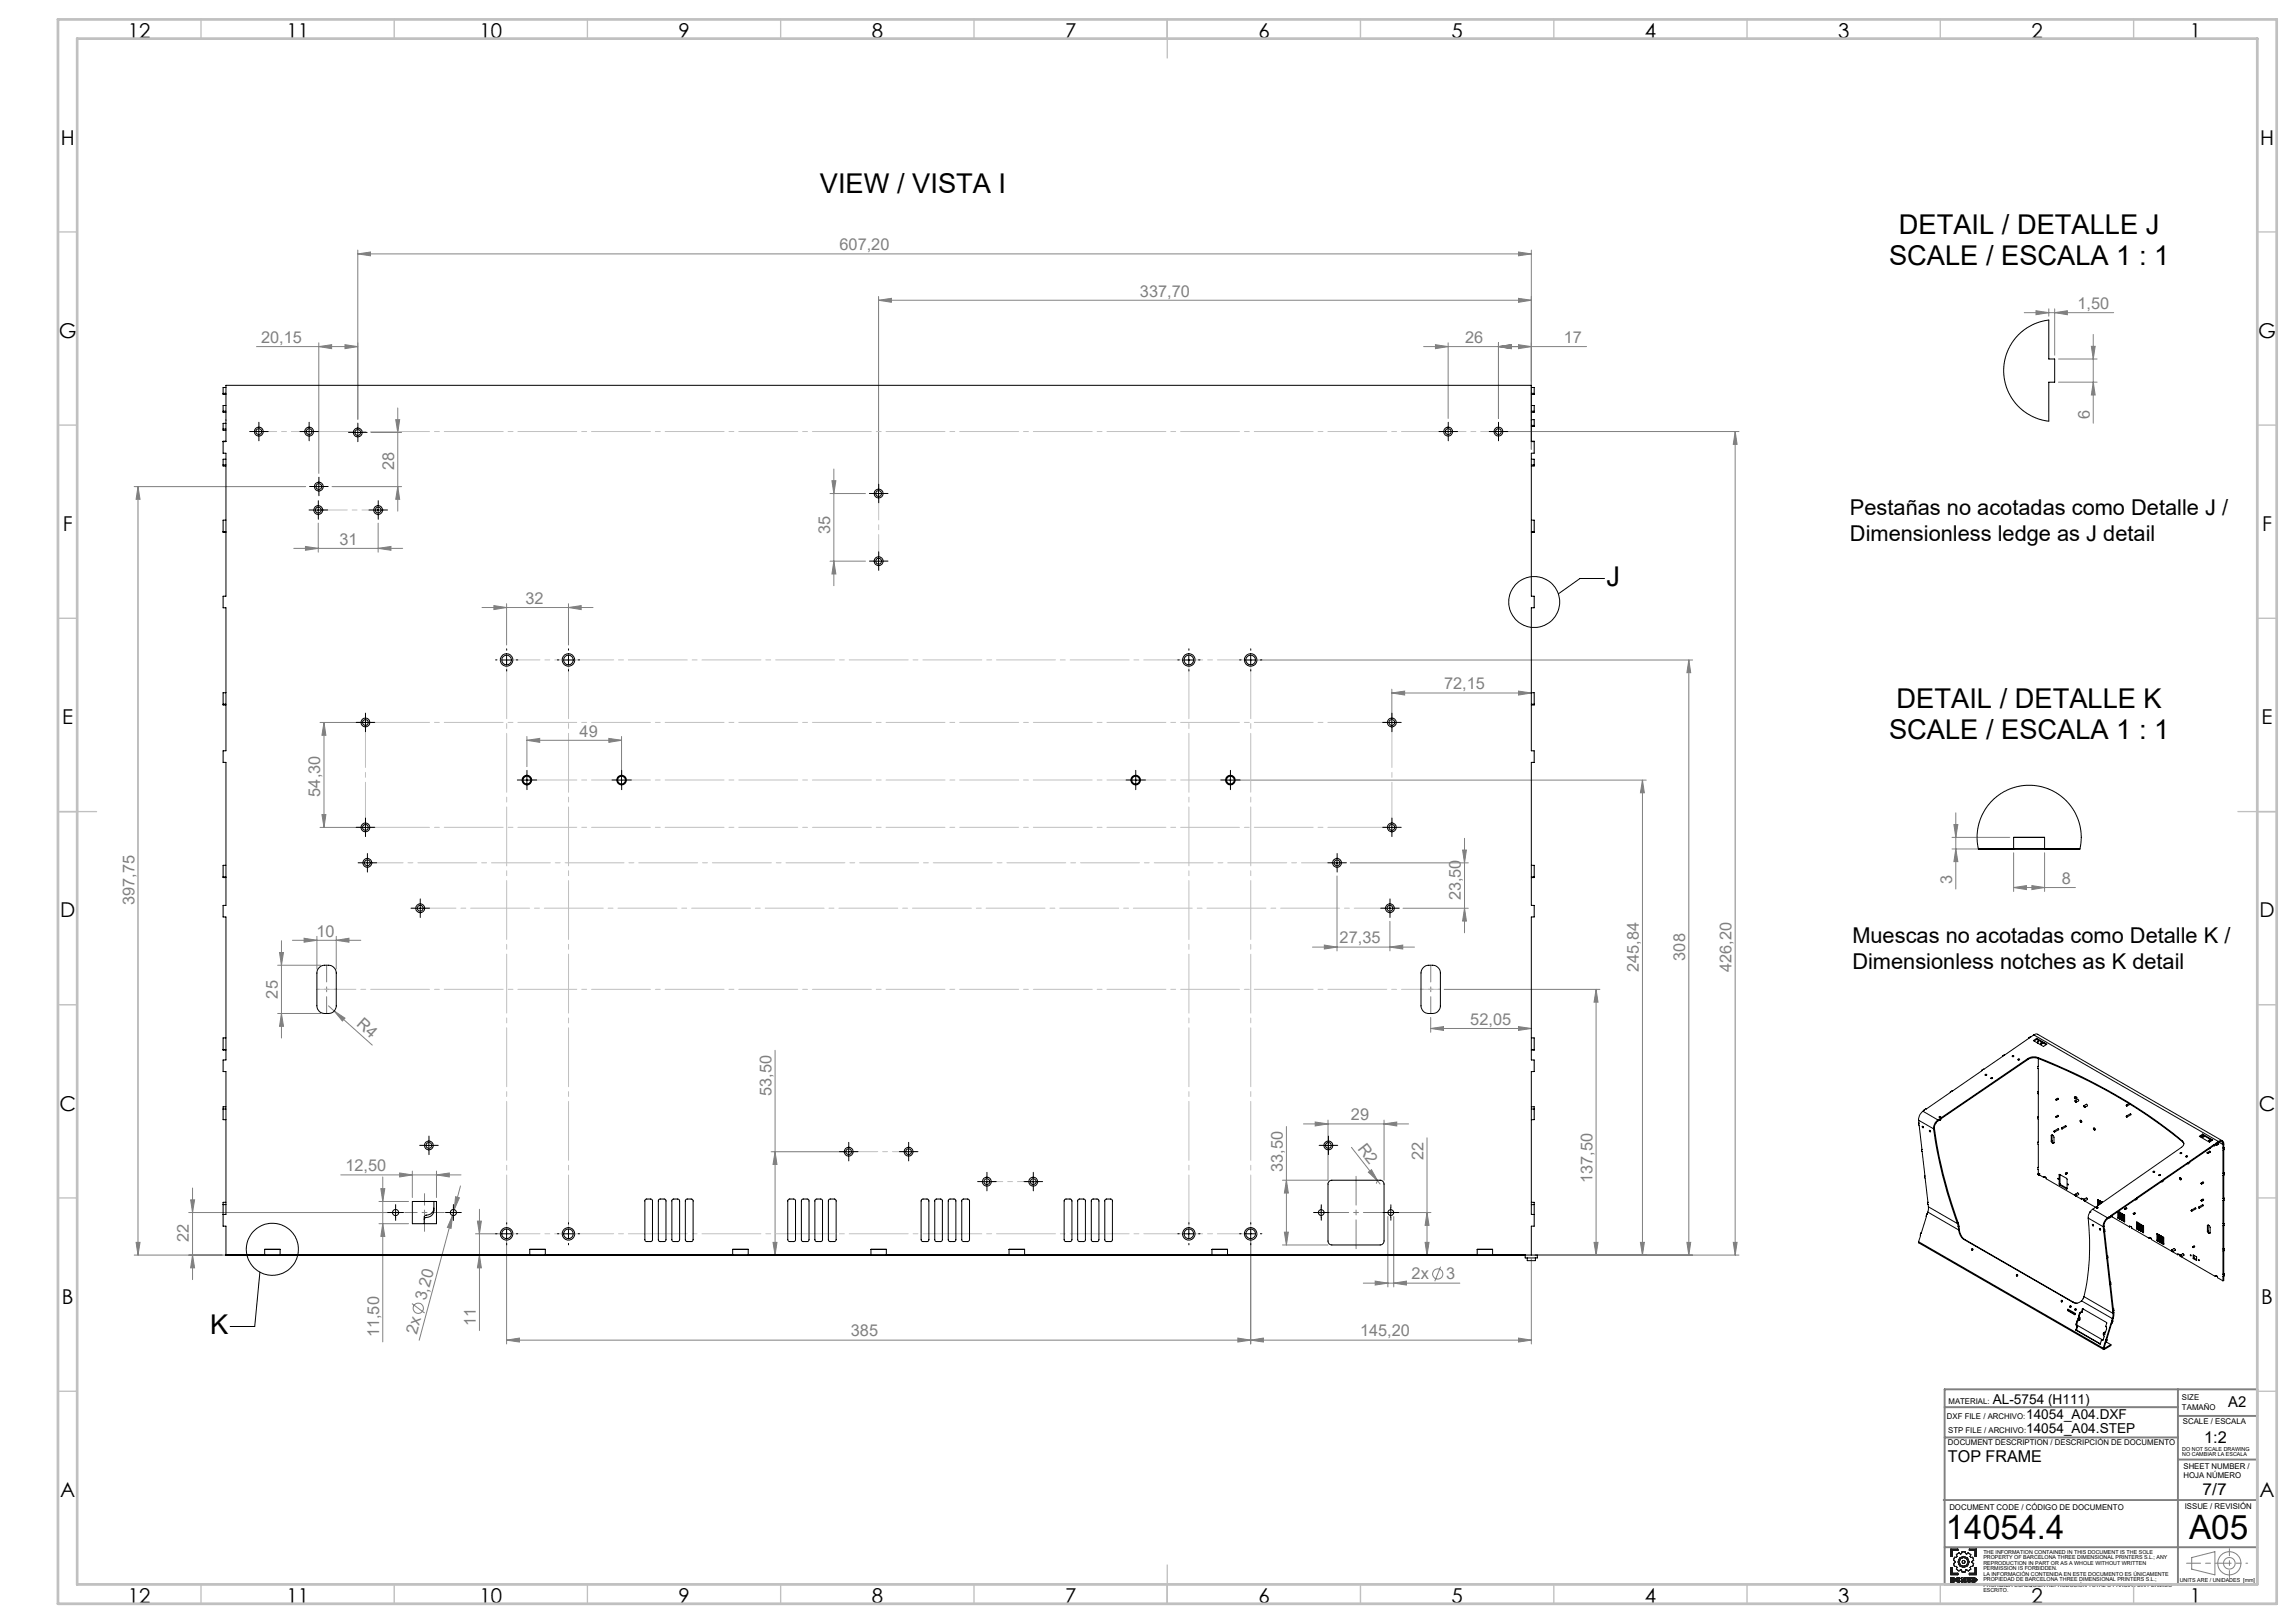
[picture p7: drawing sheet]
<svg xmlns="http://www.w3.org/2000/svg" width="594mm" height="420mm" viewBox="0 0 594 420" stroke-linecap="round" stroke-linejoin="round" font-family="sans-serif">
<defs><g id="words">
<g font-size="8.7">
<text x="503.4" y="398.4">14054.4</text>
<text x="566.3" y="398.4">A05</text>
</g>
<g font-size="7.1">
<text x="212.1" y="49.9">VIEW / VISTA I</text>
<text x="491.3" y="60.6">DETAIL / DETALLE J</text>
<text x="488.7" y="68.6">SCALE / ESCALA 1 : 1</text>
<text x="415.6" y="151.7">J</text>
<text x="490.7" y="183.1">DETAIL / DETALLE K</text>
<text x="488.7" y="191.2">SCALE / ESCALA 1 : 1</text>
<text x="54.4" y="345.2">K</text>
</g>
<g font-size="5.6">
<text x="478.6" y="133.3">Pestañas no acotadas como Detalle J /</text>
<text x="478.6" y="139.9">Dimensionless ledge as J detail</text>
<text x="479.2" y="244.1">Muescas no acotadas como Detalle K /</text>
<text x="479.2" y="250.7">Dimensionless notches as K detail</text>
</g>
<g font-size="5.3">
<text x="33.1" y="9.9">12</text>
<text x="74.1" y="9.9">11</text>
<text x="124.1" y="9.9">10</text>
<text x="175.6" y="9.9">9</text>
<text x="225.6" y="9.9">8</text>
<text x="275.6" y="9.9">7</text>
<text x="325.6" y="9.9">6</text>
<text x="375.6" y="9.9">5</text>
<text x="425.6" y="9.9">4</text>
<text x="475.6" y="9.9">3</text>
<text x="525.6" y="9.9">2</text>
<text x="566.6" y="9.9">1</text>
<text x="15.7" y="37.4">H</text>
<text x="584.7" y="37.4">H</text>
<text x="15.2" y="87.4">G</text>
<text x="584.2" y="87.4">G</text>
<text x="16.2" y="137.4">F</text>
<text x="585.2" y="137.4">F</text>
<text x="16.1" y="187.4">E</text>
<text x="585.1" y="187.4">E</text>
<text x="15.5" y="237.4">D</text>
<text x="584.5" y="237.4">D</text>
<text x="15.4" y="287.4">C</text>
<text x="584.4" y="287.4">C</text>
<text x="16" y="337.4">B</text>
<text x="585" y="337.4">B</text>
<text x="15.5" y="387.4">A</text>
<text x="584.5" y="387.4">A</text>
<text x="33.1" y="414.9">12</text>
<text x="74.1" y="414.9">11</text>
<text x="124.1" y="414.9">10</text>
<text x="175.6" y="414.9">9</text>
<text x="225.6" y="414.9">8</text>
<text x="275.6" y="414.9">7</text>
<text x="325.6" y="414.9">6</text>
<text x="375.6" y="414.9">5</text>
<text x="425.6" y="414.9">4</text>
<text x="475.6" y="414.9">3</text>
<text x="525.6" y="414.9">2</text>
<text x="566.6" y="414.9">1</text>
</g>
<g font-size="4.2" fill="#808080">
<text x="217.2" y="64.7">607,20</text>
<text x="294.9" y="76.7">337,70</text>
<text x="537.5" y="80">1,50</text>
<text x="67.6" y="88.7">20,15</text>
<text x="379" y="88.7">26</text>
<text x="404.6" y="88.7">17</text>
<text x="540.6" y="108.3" transform="rotate(-90 540.6 108.3)">6</text>
<text x="102" y="121.5" transform="rotate(-90 102 121.5)">28</text>
<text x="87.8" y="140.9">31</text>
<text x="214.8" y="138.2" transform="rotate(-90 214.8 138.2)">35</text>
<text x="135.9" y="156.3">32</text>
<text x="373.6" y="178.4">72,15</text>
<text x="150" y="190.6">49</text>
<text x="82.9" y="206.1" transform="rotate(-90 82.9 206.1)">54,30</text>
<text x="378" y="233" transform="rotate(-90 378 233)">23,50</text>
<text x="505.1" y="228.9" transform="rotate(-90 505.1 228.9)">3</text>
<text x="533.4" y="228.7">8</text>
<text x="34.8" y="234.2" transform="rotate(-90 34.8 234.2)">397,75</text>
<text x="81.9" y="242.3">10</text>
<text x="346.6" y="244.1">27,35</text>
<text x="424" y="251.5" transform="rotate(-90 424 251.5)">245,84</text>
<text x="436" y="248.6" transform="rotate(-90 436 248.6)">308</text>
<text x="448" y="251.5" transform="rotate(-90 448 251.5)">426,20</text>
<text x="71.9" y="258.4" transform="rotate(-90 71.9 258.4)">25</text>
<text x="92" y="265.4" transform="rotate(42 92 265.4)">R4</text>
<text x="380.4" y="265.2">52,05</text>
<text x="199.6" y="283.5" transform="rotate(-90 199.6 283.5)">53,50</text>
<text x="349.5" y="289.9">29</text>
<text x="351.1" y="297.3" transform="rotate(52 351.1 297.3)">R2</text>
<text x="89.4" y="303.1">12,50</text>
<text x="331.9" y="303.2" transform="rotate(-90 331.9 303.2)">33,50</text>
<text x="368.3" y="300.3" transform="rotate(-90 368.3 300.3)">22</text>
<text x="412" y="306.2" transform="rotate(-90 412 306.2)">137,50</text>
<text x="48.9" y="321.4" transform="rotate(-90 48.9 321.4)">22</text>
<text x="365.2" y="331.1">2x</text>
<text x="374.2" y="331.1">3</text>
<text x="110.2" y="336.8" transform="rotate(-75 110.2 336.8)">3,20</text>
<text x="98.1" y="346.1" transform="rotate(-90 98.1 346.1)">11,50</text>
<text x="107.8" y="345.4" transform="rotate(-75 107.8 345.4)">2x</text>
<text x="123.1" y="343.1" transform="rotate(-90 123.1 343.1)">11</text>
<text x="220.1" y="345.8">385</text>
<text x="351.9" y="345.8">145,20</text>
</g>
<g font-size="4.2">
<text x="570.2" y="373.3">1:2</text>
<text x="504" y="378.2">TOP FRAME</text>
<text x="569.8" y="387">7/7</text>
</g>
<text font-size="3.9" x="576.5" y="364.1">A2</text>
<g font-size="3.5">
<text x="515.6" y="363.4">AL-5754 (H111)</text>
<text x="524.2" y="370.9">14054_A04.STEP</text>
<text x="524.2" y="367.3">14054_A04.DXF</text>
</g>
<g font-size="2.1">
<text x="504.1" y="363.4">MATERIAL:</text>
<text x="564.5" y="362.4">SIZE</text>
<text x="564.5" y="364.9">TAMAÑO</text>
<text x="503.7" y="367.3">DXF FILE / ARCHIVO:</text>
<text x="504" y="370.9">STP FILE / ARCHIVO:</text>
<text x="564.7" y="368.6">SCALE / ESCALA</text>
<text x="504" y="374">DOCUMENT DESCRIPTION / DESCRIPCIÓN DE DOCUMENTO</text>
<text x="564.9" y="380.1">SHEET NUMBER /</text>
<text x="564.9" y="382.6">HOJA NÚMERO</text>
<text x="504.3" y="390.7">DOCUMENT CODE / CÓDIGO DE DOCUMENTO</text>
<text x="565.2" y="390.5">ISSUE / REVISIÓN</text>
</g>
<g font-size="1.4">
<text x="564.6" y="375.5">DO NOT SCALE DRAWING</text>
<text x="564.6" y="376.9">NO CAMBIAR LA ESCALA</text>
<text x="513.1" y="402.1">THE INFORMATION CONTAINED IN THIS DOCUMENT IS THE SOLE</text>
<text x="513.1" y="403.5">PROPERTY OF BARCELONA THREE DIMENSIONAL PRINTERS S.L.; ANY</text>
<text x="513.1" y="404.9">REPRODUCTION IN PART OR AS A WHOLE WITHOUT WRITTEN</text>
<text x="513.1" y="406.3">PERMISSION IS FORBIDDEN.</text>
<text x="513.1" y="407.7">LA INFORMACIÓN CONTENIDA EN ESTE DOCUMENTO ES ÚNICAMENTE</text>
<text x="513.1" y="409.1">PROPIEDAD DE BARCELONA THREE DIMENSIONAL PRINTERS S.L.;</text>
<text x="513.1" y="410.6">PROHIBIDA CUALQUIER REPRODUCIÓN TOTAL O PARCIAL SIN PERMISO</text>
<text x="513.1" y="412">ESCRITO.</text>
<text x="563.9" y="409.3">UNITS ARE / UNIDADES [mm]</text>
</g>
</g></defs>
<g fill="none" stroke="#808080" stroke-width=".26">
<path d="M92.6 65.7l3.2-.5v1zM92.6 64.7v43.8M92.6 65.7h303.6M227.3 77.7l3.3-.5v1zM227.3 76.7v50M227.3 77.7h168.9M392.9 65.2l3.3 .5-3.3 .5zM392.9 77.2l3.3 .5-3.3 .5zM396.2 64.7v51.6M530 79.9v1.9M531.6 79.9v12M66.4 89.7h26.2"/>
<path d="M82.5 89.7l3.3-.5v1zM82.5 88.7v33.8M89.3 89.2l3.3 .5-3.3 .5zM368.3 89.7h42.2M371.4 89.2l3.2 .5-3.2 .5zM374.6 88.7v19.6M387.7 89.7l3.2-.5v1zM387.7 88.7v19.6M392.9 89.2l3.3 .5-3.3 .5zM523.7 80.9h23.1M526.7 80.4l3.3 .5-3.3 .5zM531.6 80.9l3.2-.5v1z"/>
<path d="M532.6 98.9h9.9M532.6 92.9h9.9M541.1 89.6h.9l-.5 3.3zM541.5 98.9l.5 3.3h-.9zM541.5 86.6v22.9M96 111.9h7.9M102.4 108.6h1l-.5 3.3zM102.9 105.6v26.7M388.7 111.7h61.2M448.9 111.7v213.1M448.9 111.7l.5 3.3h-1zM34.7 125.9h44.4"/>
<path d="M35.7 125.9l.5 3.3h-1zM35.7 125.9v198.9M82.3 135.4v7.5M85.9 125.9h18M97.8 135.4v7.5M102.9 125.9l.5 3.3h-1zM214.7 127.7h9.2M215.2 124.4h1.1l-.6 3.3zM215.7 121.4v30.2M76 141.9h28.2M79 141.4l3.3 .5-3.3 .5zM97.8 141.9l3.3-.5v1z"/>
<path d="M124.7 157.2h28.7M127.8 156.7l3.3 .5-3.3 .5zM131.1 156.2v10.7M147.1 157.2l3.3-.5v1zM147.1 156.2v10.7M214.7 145.2h9.2M215.7 145.2l.6 3.3h-1.1zM324.6 170.8h113.3M360.1 179.3l3.3-.5v1.1zM360.1 178.3v7.7M360.1 179.3h36.1M392.9 178.8l3.3 .5-3.3 .6z"/>
<path d="M436.9 170.8v154M436.9 170.8l.5 3.3h-1zM82.8 187h10.7M83.8 187l.5 3.3h-1zM83.8 187v27.1M136.3 191.6l3.3-.5v1zM136.3 190.6v7.8M136.3 191.6h24.5M157.5 191.1l3.3 .5-3.3 .5zM160.8 190.6v10.3M82.8 214.1h10.7M83.3 210.8h1l-.5 3.3z"/>
<path d="M319.3 201.9h106.6M378.4 220h1l-.5 3.3zM378.9 216.9v24.5M424.9 201.9v122.9M424.9 201.9l.5 3.3h-1zM505 216.7h15M505 219.7h23M505.5 213.4h1l-.5 3.3zM506 219.7l.5 3.3h-1zM506 210.3v19.8M345.9 226.7v19.4M349.3 223.3h30.6"/>
<path d="M359.6 238.4v7.7M363 235h16.9M378.9 235l.5 3.4h-1zM520.9 229.7l3.4-.5v1zM520.9 220.7v10M520.9 229.7h16M525.7 229.2l3.3 .5-3.3 .5zM529 220.7v10M71.8 249.8h11.2M72.3 246.5h1l-.5 3.3zM72.8 243.4v25.2M75.6 243.3h17.7"/>
<path d="M78.7 242.8l3.3 .5-3.3 .5zM82 242.3v8.5M87 243.3l3.3-.5v1zM87 242.3v8.5M339.5 245.1h26.4M342.6 244.6l3.3 .5-3.3 .5zM359.6 245.1l3.3-.5v1zM373.6 256h40.3M412.9 256l.5 3.3h-1zM412.9 256v68.8M71.8 262.3h11.2M72.8 262.3l.5 3.3h-1z"/>
<path d="M85 260.3l1.5 1.3M86.5 261.6l2.8 1.9-.7 .7zM86.5 261.6l9.8 8.9M200.5 271.8v53M370.1 266.2l3.4-.5v.9zM370.1 263.3v3.8M370.1 266.2h26.1M392.9 265.7l3.3 .5-3.3 .4zM199.5 298h19M200.5 298l.5 3.3h-1zM332.8 291.5v30.7M337.2 290.8h27.2"/>
<path d="M340.3 290.4l3.3 .4-3.3 .6zM343.6 289.9v15.5h-11.8M349.6 296.9l6.8 8.7M358.1 290.8l3.3-.4v1zM358.1 289.9v15.5M369.2 294.4v30.4M48.8 313.8h54.9M49.3 310.5h1l-.5 3.3zM49.8 307.4v23.7M88.2 304h31.1M98 310.9h7.7M98 316.7h7.7"/>
<path d="M98.5 307.6h1.1l-.6 3.3zM99 316.7l.6 3.3h-1.1zM99 304.6v42.7M103.4 303.5l3.3 .5-3.3 .6zM106.7 303.1v6.8M112.9 304l3.3-.5v1.1zM112.9 303.1v6.8M117.1 314.6l-8.7 32.2M117.1 314.6l-.4 3.3-1-.3zM117.5 313l-.4 1.6M117.9 309.7l1 .3-1.4 3zM119.1 306.9l-1.6 6.1"/>
<path d="M123 319.3h7.1M123.5 316h1l-.5 3.3zM124 312.9v31.4M332.3 318.9h1l-.5 3.3zM332.8 305.4l.5 3.3h-1zM354 303.3l.8-.6 1.6 2.9zM356.3 305.7l-.2 .6M356.4 305.6l.6 .8M359.1 314.8v18.2M360 313.8h10.2M360.6 314.8v18.2M369.2 313.8l.5 3.3h-1z"/>
<path d="M34.7 324.8h36.8M35.2 321.5h1l-.5 3.3zM49.8 324.8l.5 3.3h-1zM106.6 337.3l3.3 2.5M123 324.8h17.1M124 324.8l.5 3.3h-1zM131.1 320.3v27.5M200 321.5h1l-.5 3.3zM323.6 320.3v27.5M331.8 322.2h11.8M352.7 332.1h25M355.8 331.5l3.3 .6-3.3 .4z"/>
<path d="M360.6 332.1l3.3-.6v1zM368.7 321.5h1l-.5 3.3zM372.7 327.8l-1.5 3.8M396.2 325.8v22M397.2 324.8h52.7M412.4 321.5h1l-.5 3.3zM424.4 321.5h1l-.5 3.3zM436.4 321.5h1l-.5 3.3zM448.4 321.5h1l-.5 3.3zM131.1 346.8l3.3-.5v1zM131.1 346.8h265.1M320.3 346.3l3.3 .5-3.3 .5z"/>
<path d="M323.6 346.8l3.2-.5v1zM392.9 346.3l3.3 .5-3.3 .5zM567 403.1l6-1.6v6l-6-1.4z"/>
<circle cx="108.2" cy="338.6" r="1.33"/>
<circle cx="372" cy="329.7" r="1.32"/>
<circle cx="576.7" cy="404.5" r="3"/>
<circle cx="576.8" cy="404.5" r="1.5"/>
</g>
<g fill="none" stroke="#000" stroke-width=".26">
<path d="M65.7 111.7h2.5M67 110.4v2.5M78.7 111.7h2.5M80 110.4v2.5M91.3 111.9h2.5M92.6 110.6v2.6M373.4 111.7h2.5M374.6 110.4v2.5M386.4 111.7h2.5M387.7 110.4v2.5M81.1 132h2.5M81.2 125.9h2.5"/>
<path d="M82.3 130.8v2.5M82.5 124.7v2.5M96.6 132h2.5M97.8 130.8v2.5M226.1 127.7h2.5M227.3 126.5v2.5M226.1 145.2h2.5M227.3 144v2.5M415.1 149.7h-6.3l-5.6 4M129.8 170.8h2.5M131.1 169.5v2.5M145.8 170.8h2.5"/>
<path d="M147.1 169.5v2.5M306.3 170.8h2.5M307.6 169.5v2.5M322.3 170.8h2.5M323.6 169.5v2.5M93.3 187h2.5M94.5 185.7v2.5M358.8 187h2.6M360.1 185.7v2.5M93.3 214.1h2.5M94.5 212.8v2.6M135.1 201.9h2.4"/>
<path d="M136.3 200.6v2.5M159.6 201.9h2.5M160.8 200.6v2.5M292.6 201.9h2.5M293.8 200.6v2.5M317.1 201.9h2.4M318.3 200.6v2.5M358.8 214.1h2.6M360.1 212.8v2.6M93.8 223.3h2.5M95 222.1v2.4M107.5 235h2.5"/>
<path d="M108.7 233.8v2.5M344.7 223.3h2.5M345.9 222.1v2.4M358.4 235h2.4M359.6 233.8v2.5M109.7 296.4h2.5M110.9 295.2v2.5M218.3 298h2.5M219.6 296.8v2.5M233.8 298h2.5M235.1 296.8v2.5M342.4 296.4h2.5"/>
<path d="M343.7 295.2v2.5M101.1 313.8h2.5M102.3 312.5v2.5M116 313.8h2.5M117.3 312.5v2.5M129.8 319.3h2.5M131.1 318v2.6M145.8 319.3h2.5M147.1 318v2.6M254.1 305.8h2.5M255.3 304.5v2.5M266.1 305.8h2.5"/>
<path d="M267.3 304.5v2.5M306.3 319.3h2.5M307.6 318v2.6M322.3 319.3h2.5M323.6 318v2.6M340.6 313.8h2.5M341.8 312.5v2.5M358.6 313.8h2.5M359.8 312.5v2.5M527.5 303.7l.2 .1-.2 .1zM67.2 329.2l-1.3 14.1h-6.4"/>
<circle cx="396.9" cy="155.8" r="6.6"/>
<circle cx="537" cy="284" r=".12"/>
<circle cx="70.5" cy="323.3" r="6.7"/>
<circle cx="537.7" cy="341.3" r=".17"/>
<circle cx="544.4" cy="345.2" r=".17"/>
</g>
<g fill="none" stroke="#191924" stroke-width=".26">
<path d="M504.7 400.9h1.8v.3h-1.5v1.5h-.3zM504.7 405.7h.3v1.4h1.5v.4h-1.8zM505 408.5l.4 .2h-.4zM505 409l.4 .1-.4 .1zM505.3 408.3h-.6v1.2l.9-.1 .1-.3M505.3 408.3l.4 .2M505.4 408.6h.1M505.4 409.1h.1M505.7 408.5h.1M505.7 408.5l-.2 .3 .2 .3M505.7 408.5l-.1 .3 .1 .3M505.7 409.1h.1"/>
<path d="M506 408.9h.1M506 408.9l.2 .3 .5 .3 .5-.3M506 408.9l.3 .5 .5 .1 .4-.3M506.1 402.3l.7-.5 .4 .3 .3-.1 .1-.4h.8l.1 .4 .3 .1 .4-.3 .7 .5-.2 .5 .2 .2h.5l.2 .8-.4 .3v.2l.4 .3-.2 .8h-.5l-.2 .2 .2 .5-.7 .4-.4-.3-.3 .1-.1 .5h-.8l-.1-.5-.3-.1-.4 .3-.7-.4 .2-.5-.2-.2h-.5l-.2-.8 .4-.3v-.2l-.4-.3 .2-.8h.5l.2-.2zM506.4 408.9h.1M506.4 408.9l.3 .3 .2-.2M506.4 408.9l.1 .2 .4-.1M506.9 409l.3 .2M506.9 408.7l-.2-.2-.3 .4M506.9 408.7l-.4-.1-.1 .3M507.2 408.5l-.3 .2M507.2 408.5l-.5-.3-.5 .2-.2 .5"/>
<path d="M507.2 408.5l-.4-.3-.5 .1-.3 .6M507.5 408.3h.3l.5 .6v-.6h.3v1.2h-.3l-.5-.7v.7h-.3zM509.1 409l-.2 .2M509.1 409l.5 .1M509.5 400.9h1.8v1.8h-.3v-1.5h-1.5zM509.5 407.1h1.5v-1.4h.3v1.8h-1.8zM509.6 409.1h.1M509.6 409.1l-.4-.4 .2-.2h-.4v-.2h.9v.2l-.3 .2 .3 .4M509.9 409.1h.1M509.9 409.1l-.2 .3-.3 .1-.5-.3M509.9 409.1l-.2 .3-.8-.2M510.2 408.3l1 .2 .2 .4-.3 .4-.9 .2z"/>
<path d="M510.5 408.5l.4 .1v.5h-.4zM511 408.9h.1M511.4 408.9h.1"/>
<circle cx="508" cy="404.2" r=".39"/>
<circle cx="508" cy="404.2" r="1.45"/>
<circle cx="508" cy="404.2" r="1.15"/>
</g>
<path d="M350.8 323.1v-18.7" fill="none" stroke="#808080" stroke-width=".26" stroke-dasharray="15.2 1.3 1.3 1.3" stroke-dashoffset="7.8"/>
<path d="M342.6 313.8h16.5" fill="none" stroke="#808080" stroke-width=".26" stroke-dasharray="15.2 1.3 1.3 1.3" stroke-dashoffset="8.9"/>
<path d="M104.7 313.8h10.3" fill="none" stroke="#808080" stroke-width=".26" stroke-dasharray="15.2 1.3 1.3 1.3" stroke-dashoffset="12"/>
<path d="M109.8 318.6v-9.7" fill="none" stroke="#808080" stroke-width=".26" stroke-dasharray="15.2 1.3 1.3 1.3" stroke-dashoffset="12.3"/>
<path d="M84.5 249.8v12.5M370.2 262.3v-12.5" fill="none" stroke="#808080" stroke-width=".26" stroke-dasharray="15.2 1.3 1.3 1.3" stroke-dashoffset="10.9"/>
<path d="M87 256h-5M367.7 256h5" fill="none" stroke="#808080" stroke-width=".26" stroke-dasharray="15.2 1.3 1.3 1.3" stroke-dashoffset="14.6"/>
<path d="M565.7 404.5h11.1" fill="none" stroke="#808080" stroke-width=".26" stroke-dasharray="15.2 1.3 1.3 1.3" stroke-dashoffset="11.6"/>
<path d="M576.8 404.5h4.7" fill="none" stroke="#808080" stroke-width=".26" stroke-dasharray="15.2 1.3 1.3 1.3" stroke-dashoffset="14.8"/>
<path d="M576.8 400.8v7.4" fill="none" stroke="#808080" stroke-width=".26" stroke-dasharray="15.2 1.3 1.3 1.3" stroke-dashoffset="13.4"/>
<path d="M503.1 359.5h80.9v50.5h-80.9zM563.5 359.5v50.5M503.1 372h60.4M503.1 364.2h60.4M563.5 366.4h20.5M563.5 377.7h20.5M502.8 388.2h81.2M503.1 400.4h80.9" fill="none" stroke="#808080" stroke-width=".5"/>
<path d="M67 111.7h13M374.7 111.7h13" fill="none" stroke="#c0c0c0" stroke-width=".26" stroke-dasharray="15.2 1.3 1.3 1.3" stroke-dashoffset="10.6"/>
<path d="M227.3 127.7v17.5" fill="none" stroke="#c0c0c0" stroke-width=".26" stroke-dasharray="15.2 1.3 1.3 1.3" stroke-dashoffset="8.4"/>
<path d="M255.3 305.8h12" fill="none" stroke="#c0c0c0" stroke-width=".26" stroke-dasharray="15.2 1.3 1.3 1.3" stroke-dashoffset="11.1"/>
<path d="M219.6 298h15.5" fill="none" stroke="#c0c0c0" stroke-width=".26" stroke-dasharray="15.2 1.3 1.3 1.3" stroke-dashoffset="7.7"/>
<path d="M131.1 170.8h192.5M131.1 319.3h192.5" fill="none" stroke="#c0c0c0" stroke-width=".26" stroke-dasharray="15.2 1.3 1.3 1.3" stroke-dashoffset="6.6"/>
<path d="M136.3 201.9h182" fill="none" stroke="#c0c0c0" stroke-width=".26" stroke-dasharray="15.2 1.3 1.3 1.3" stroke-dashoffset="2.3"/>
<path d="M360.1 186.9v27.2M94.6 214.1v-27.2" fill="none" stroke="#c0c0c0" stroke-width=".26" stroke-dasharray="15.2 1.3 1.3 1.3" stroke-dashoffset="3.6"/>
<path d="M131.1 170.8v148.5M147.1 170.8v148.5M307.6 170.8v148.5M323.6 170.8v148.5" fill="none" stroke="#c0c0c0" stroke-width=".26" stroke-dasharray="15.2 1.3 1.3 1.3"/>
<path d="M82.4 132h15.5" fill="none" stroke="#c0c0c0" stroke-width=".26" stroke-dasharray="15.2 1.3 1.3 1.3" stroke-dashoffset="7.8"/>
<path d="M80 111.7h294.7" fill="none" stroke="#c0c0c0" stroke-width=".26" stroke-dasharray="15.2 1.3 1.3 1.3" stroke-dashoffset="3.1"/>
<path d="M95.1 223.3h250.8M108.7 235h250.9" fill="none" stroke="#c0c0c0" stroke-width=".26" stroke-dasharray="15.2 1.3 1.3 1.3" stroke-dashoffset="6"/>
<path d="M94.6 186.9h265.5M360.1 214.1h-265.5" fill="none" stroke="#c0c0c0" stroke-width=".26" stroke-dasharray="15.2 1.3 1.3 1.3" stroke-dashoffset="-1.3"/>
<path d="M82 256h290.7" fill="none" stroke="#c0c0c0" stroke-width=".26" stroke-dasharray="15.2 1.3 1.3 1.3" stroke-dashoffset="5.2"/>
<g fill="none" stroke="#c0c0c0" stroke-width=".35">
<path d="M52 5v5M102 5v5M152 5v5M202 5v5M252 5v5M302 5v10M352 5v5M402 5v5M452 5v5M502 5v5M552 5v5M15 60h5"/>
<path d="M584 60h5M15 110h5M584 110h5M15 160h5M584 160h5M15 210h10M579 210h10M15 260h5M584 260h5M15 310h5M584 310h5M15 360h5"/>
<path d="M584 360h5M52 410v5M102 410v5M152 410v5M202 410v5M252 410v5M302 405v10M352 410v5M402 410v5M452 410v5M502 410v5M552 410v5"/>
</g>
<path d="M15 5h574v410h-574zM20 10h564v400h-564z" fill="none" stroke="#c0c0c0" stroke-width=".7"/>
<g fill="none" stroke="#000" stroke-width=".26" stroke-dasharray="15.2 1.3 1.3 1.3">
<path d="M65.7 111.7h-1.1M67 110.4v-1.1M67 112.9v1.2M68.2 111.7h1.2M78.7 111.7h-1.1M80 110.4v-1.1M80 112.9v1.2M81.2 111.7h1.2M91.3 111.9h-1.1M92.6 110.6v-1.1M92.6 113.1v1.2M93.8 111.9h1.2"/>
<path d="M373.4 111.7h-1.1M374.7 110.4v-1.1M374.7 112.9v1.2M375.9 111.7h1.2M386.4 111.7h-1.1M387.7 110.4v-1.1M387.7 112.9v1.2M388.9 111.7h1.2M81.1 132h-1.1M81.3 125.9h-1.2M82.4 130.7v-1.1M82.4 133.2v1.2"/>
<path d="M82.5 124.6v-1.1M82.5 127.1v1.2M83.6 132h1.2M83.8 125.9h1.1M96.6 132h-1.1M97.9 130.7v-1.1M97.9 133.2v1.2M99.1 132h1.2M226.1 127.7h-1.2M227.3 126.5v-1.2M227.3 129v1.1M228.6 127.7h1.1"/>
<path d="M226.1 145.2h-1.2M227.3 144v-1.2M227.3 146.5v1.1M228.6 145.2h1.1M128.6 170.8h-.4M131.1 168.3v-.4M131.1 173.3v.3M133.6 170.8h.4M144.6 170.8h-.4M147.1 168.3v-.4M147.1 173.3v.3M149.6 170.8h.4"/>
<path d="M305.1 170.8h-.4M307.6 168.3v-.4M307.6 173.3v.3M310.1 170.8h.4M321.1 170.8h-.4M323.6 168.3v-.4M323.6 173.3v.3M326.1 170.8h.4M93.3 186.9h-1.1M94.6 185.7v-1.2M94.6 188.2v1.1M95.8 186.9h1.2"/>
<path d="M358.9 186.9h-1.2M360.1 185.7v-1.2M360.1 188.2v1.1M361.4 186.9h1.1M93.3 214.1h-1.1M94.6 212.8v-1.1M94.6 215.3v1.2M95.8 214.1h1.2M135.1 201.9h-1.3M136.3 200.6v-1.2M136.3 203.1v1.3M137.6 201.9h1.2"/>
<path d="M159.6 201.9h-1.3M160.8 200.6v-1.2M160.8 203.1v1.3M162.1 201.9h1.2M292.6 201.9h-1.3M293.8 200.6v-1.2M293.8 203.1v1.3M295.1 201.9h1.2M317.1 201.9h-1.3M318.3 200.6v-1.2M318.3 203.1v1.3M319.6 201.9h1.2"/>
<path d="M358.9 214.1h-1.2M360.1 212.8v-1.1M360.1 215.3v1.2M361.4 214.1h1.1M93.8 223.3h-1.1M95.1 222v-1.1M95.1 224.5v1.2M96.3 223.3h1.2M107.5 235h-1.2M108.7 233.8v-1.2M108.7 236.3v1.1M110 235h1.1"/>
<path d="M344.7 223.3h-1.2M345.9 222v-1.1M345.9 224.5v1.2M347.2 223.3h1.1M358.4 235h-1.2M359.6 233.8v-1.2M359.6 236.3v1.1M360.9 235h1.1M109.7 296.4h-1.1M111 295.1v-1.1M111 297.6v1.2M112.2 296.4h1.2"/>
<path d="M218.3 298h-1.1M219.6 296.8v-1.2M219.6 299.3v1.1M220.8 298h1.2M233.8 298h-1.1M235.1 296.8v-1.2M235.1 299.3v1.1M236.3 298h1.2M342.4 296.4h-1.1M343.7 295.1v-1.1M343.7 297.6v1.2M344.9 296.4h1.2"/>
<path d="M101.1 313.8h-.8M102.4 312.5v-.8M102.4 315v.8M103.6 313.8h.8M116.1 313.8h-.8M117.3 312.5v-.8M117.3 315v.8M118.6 313.8h.8M128.6 319.3h-.4M131.1 316.8v-.4M133.6 319.3h.4M144.6 319.3h-.4"/>
<path d="M147.1 316.8v-.4M149.6 319.3h.4M254.1 305.8h-1.2M255.3 304.5v-1.1M255.3 307v1.2M256.6 305.8h1.1M266.1 305.8h-1.2M267.3 304.5v-1.1M267.3 307v1.2M268.6 305.8h1.1M305.1 319.3h-.4M307.6 316.8v-.4"/>
<path d="M310.1 319.3h.4M321.1 319.3h-.4M323.6 316.8v-.4M326.1 319.3h.4M340.6 313.8h-.8M341.8 312.5v-.7M341.8 315v.8M343.1 313.8h.7M358.6 313.8h-.8M359.8 312.5v-.7M359.8 315v.8M361.1 313.8h.7"/>
<path d="M131.1 321.8v.3M147.1 321.8v.3M307.6 321.8v.3M323.6 321.8v.3"/>
</g>
<g fill="#808080">
<path d="M354 303.3l.8-.6 1.6 2.9z"/>
<path d="M86.5 261.6l2.8 1.9-.7 .7z"/>
<path d="M360.1 179.3l3.3-.5v1.1zM392.9 178.8l3.3 .5-3.3 .6zM131.1 346.8l3.3-.5v1zM320.3 346.3l3.3 .5-3.3 .5zM227.3 77.7l3.3-.5v1zM392.9 77.2l3.3 .5-3.3 .5z"/>
<path d="M123.5 316h1l-.5 3.3zM124 324.8l.5 3.3h-1zM200.5 298l.5 3.3h-1zM200 321.5h1l-.5 3.3zM436.9 170.8l.5 3.3h-1zM436.4 321.5h1l-.5 3.3zM424.9 201.9l.5 3.3h-1zM424.4 321.5h1l-.5 3.3zM83.8 187l.5 3.3h-1zM83.3 210.8h1l-.5 3.3zM448.9 111.7l.5 3.3h-1zM448.4 321.5h1l-.5 3.3z"/>
<path d="M87 243.3l3.3-.5v1zM78.7 242.8l3.3 .5-3.3 .5z"/>
<path d="M342.6 244.6l3.3 .5-3.3 .5zM359.6 245.1l3.3-.5v1zM82.5 89.7l3.3-.5v1zM89.3 89.2l3.3 .5-3.3 .5zM79 141.4l3.3 .5-3.3 .5zM97.8 141.9l3.3-.5v1zM136.3 191.6l3.3-.5v1zM157.5 191.1l3.3 .5-3.3 .5zM127.8 156.7l3.3 .5-3.3 .5zM147.1 157.2l3.3-.5v1zM387.7 89.7l3.2-.5v1zM392.9 89.2l3.3 .5-3.3 .5zM371.4 89.2l3.2 .5-3.2 .5zM387.7 89.7l3.2-.5v1zM355.8 331.5l3.3 .6-3.3 .4zM360.6 332.1l3.3-.6v1zM520.9 229.7l3.4-.5v1zM525.7 229.2l3.3 .5-3.3 .5z"/>
<path d="M370.1 266.2l3.4-.5v.9zM392.9 265.7l3.3 .5-3.3 .4z"/>
<path d="M92.6 65.7l3.2-.5v1zM392.9 65.2l3.3 .5-3.3 .5z"/>
<path d="M531.6 80.9l3.2-.5v1zM526.7 80.4l3.3 .5-3.3 .5z"/>
<path d="M112.9 304l3.3-.5v1.1zM103.4 303.5l3.3 .5-3.3 .6z"/>
<path d="M117.9 309.7l-.4 3.3 1.4-3zM117.1 314.6l-1.4 3 1 .3z"/>
<path d="M378.9 235l.5 3.4h-1zM378.4 220h1l-.5 3.3zM541.5 98.9l.5 3.3h-.9zM541.1 89.6h.9l-.5 3.3z"/>
<path d="M215.2 124.4h1.1l-.6 3.3zM215.7 145.2l.6 3.3h-1.1zM72.3 246.5h1l-.5 3.3zM72.8 262.3l.5 3.3h-1zM98.5 307.6h1.1l-.6 3.3zM99 316.7l.6 3.3h-1.1zM332.8 305.4l.5 3.3h-1zM332.3 318.9h1l-.5 3.3zM412.9 256l.5 3.3h-1zM412.4 321.5h1l-.5 3.3zM49.3 310.5h1l-.5 3.3zM49.8 324.8l.5 3.3h-1zM369.2 313.8l.5 3.3h-1zM368.7 321.5h1l-.5 3.3zM102.4 108.6h1l-.5 3.3zM102.9 125.9l.5 3.3h-1zM35.7 125.9l.5 3.3h-1zM35.2 321.5h1l-.5 3.3zM505.5 213.4h1l-.5 3.3zM506 219.7l.5 3.3h-1z"/>
<path d="M340.3 290.4l3.3 .4-3.3 .6zM358.1 290.8l3.3-.4v1z"/>
<path d="M323.6 346.8l3.2-.5v1zM392.9 346.3l3.3 .5-3.3 .5z"/>
</g>
<g fill="none" stroke="#000" stroke-width=".26">
<path d="M522.2 86.6l2.1-1.7 1.7-1 1.8-.6 2.2-.5v10.1h1.6v6h-1.6v10.1l-3.3-.8-3.3-1.9-2.5-2.6-1.2-2-.6-1.4-.7-3.3v-2.2l.3-1.6 .4-1.7 .9-2zM57.7 114.3h.8v-14.6h337.7v14.6h.7M57.7 111h.8M57.7 106.4h.8M57.7 101.8h.8M58.5 114.2h-.8v3.1h.8v37h-.8v3h.8v37h-.8v3h.8v37h-.8v3h.8v37h-.8v3h.8v37h-.8M58.5 100.3h-.8v1.8h.8M58.5 104.9h-.8v1.8h.8M58.5 109.6h-.8v1.8h.8M58.5 118.8h-.8v1.8h.8M396.2 114.2h.7v3.1h-.7v37h.7v3h-.7v37h.7v3h-.7v37h.7v3h-.7v37h.7v3h-.7v37h.7M396.2 100.3h.7v1.8h-.7"/>
<path d="M396.2 104.9h.7v1.8h-.7M396.2 108.6h.7v1.8h-.7M396.2 118.8h.7v1.8h-.7M396.2 106.4h.7M396.2 101.8h.7M396.2 110.1h.7M57.7 120.3h.8M57.7 137.6h.8M58.5 134.6h-.8v3.2h.8M396.2 134.6h.7v3.2h-.7M396.2 120.3h.7M396.2 137.6h.7"/>
<path d="M58.5 179.3h-.8v3.1h.8M396.2 179.3h.7v3.1h-.7M57.7 182.2h.8M396.2 182.2h.7M515.4 207.2l1.3-1.2 2-1.3 2.1-.8 2.3-.6 2.7-.1 1.7 .2 1.9 .6 2.2 .9 2 1.5 1.5 1.3 1.4 2 .8 1.5 .6 1.7 .5 2.7v2.1l-.3 2h-26.3l-.3-1.8v-1.9l.5-3 .7-1.9 .9-1.6zM520.9 219.7v-3h8.1v3M57.7 226.9h.8M58.5 223.9h-.8v3.2h.8M396.2 223.9h.7v3.2h-.7M396.2 226.9h.7M82.6 250.4a2.62 2.62 0 0 1 4.4 1.4v8.5a2.23 2.23 0 0 1-3 2 1.99 1.99 0 0 1-2-2v-8.5l.1-.8zM368.2 250.4a2.62 2.62 0 0 1 4.4 1.4v8.5a2.23 2.23 0 0 1-3 2 1.99 1.99 0 0 1-2-2v-8.5l.2-.8z"/>
<path d="M57.7 271.6h.8M58.5 268.6h-.8v3.2h.8M396.2 268.6h.7v3.2h-.7M396.2 271.6h.7M512.7 276.9l-8.1 5.7M512.7 276.9v.2M513.6 278l.4 .2-.3 .1zM515.1 279h.3l-.1 .1zM518.1 273.2l-5.4 3.7M518.1 273.2v.2M520.7 273.2l.2 .1-.2 .1zM524.7 273.9l-23.3 15.9"/>
<path d="M524.7 273.9v.3M524.7 274.2l-23.3 15.8M524.8 268.6l-6.7 4.6M524.8 268.6l.1 .1M526.1 269.3l.8-.6 2.6 1.5-.8 .6zM526.2 267.8l.9-.2 47.9 27.6M526.2 267.8l-1.4 .8M526.2 267.8l47.7 27.6M526.9 268.7v.2M526.9 268.9l2.5 1.5M526.9 268.9l-.6 .5M527.2 273.7a138.3 138.3 0 0 1 37.4 21.6"/>
<path d="M527.2 273.7l-.2-.1a2.84 2.84 0 0 0-2.3 .3M527.2 273.9a138.3 138.3 0 0 1 37.4 21.6M527.2 273.9l-.5-.1a2.76 2.76 0 0 0-2 .4M527.2 269.5l.1 .5M527.2 273.7v.2M527.2 276v6.5M527.3 269.2l-.1 .3M527.3 270h.1M527.3 273.9l-.1 2.1M527.3 269.4l-.1 .1M527.3 275.9l-.1 .1M528 270h.2l-.2 .1"/>
<path d="M528 270h.1M528 270l.1 .2zM528.3 269.8l-.3 .1M528.6 269.9h.1M528.6 269.9l-.4 .3M57.7 287h.8M58.5 286.4h-.8v3.4h.8M396.2 286.4h.7v3.4h-.7M396.2 287h.7M496.4 290.6l.7 6.9M496.4 289.9v.7M496.4 289.9l3.8 2.2"/>
<path d="M496.4 290.6h.1M497.1 297.5l.8 6.8M497.2 297.4l-.1 .1M497.3 291.4l.3 .4zM497.3 291.6l.3 .2zM497.5 287.6l-.9 1.1-.2 1.2M497.5 287.6l3.9 2.2M497.8 287.2l-.3 .4M497.8 287.2v.2M499.2 292.6l.2 .2zM499.2 292.5l.2 .4-.2-.1zM500.2 292.1a114.9 114.9 0 0 0 6.2 24.5"/>
<path d="M500.5 292a116.3 116.3 0 0 0 6.1 24.5M500.5 292l-.3 .1M500.7 290.5l-.4 .8-.1 .8M500.7 290.5h.1M500.7 290.5l.1 .1-.3 1.4M501.4 289.8l-.7 .7M501.4 289.8v.2M501.4 290l-.6 .6M501.7 289h.3zM501.7 288.9l.4 .2-.3 .1zM501.8 289.8v.1M502 289.8l-.1 .1"/>
<path d="M502.1 289.6v.2l-.3 .1M504.6 282.6l-6.8 4.6M504.6 282.6v.1M527.2 282.5v6.5M527.2 289v6.6M527.2 295.6v6.5M527.3 282.5h-.1M527.3 289h-.1M527.3 295.5l-.1 .1M530.7 293.9a.42 .42 0 0 1 .5-.1 .42 .42 0 0 1 .2 .5v1.5l-.3 .1M530.7 295.3l.3 .5M530.7 293.9v1.4"/>
<path d="M530.9 293.7v.1M530.9 295.2l.3 .4M530.9 293.8l-.2 .1M530.9 295.2l-.2 .1M530.9 293.8v1.4M531 295.8l.1 .1M531.2 295.6l-.2 .2M531.2 295.6l.1 .1M531.3 295.7l.1 .1M531.3 295.7l-.2 .2M531.4 292.8h.2l-.1 .1M531.4 292.7l1-.6 .2 .1-1 .7"/>
<path d="M531.9 284.6l.1-.1v.2M531.9 289h.2l-.1 .1M531.9 284.5l.5-.3 .1 .1v.2l-.4 .2M531.9 288.9l.5-.3 .2 .2-.5 .4M532 284.7h.1M533.3 291.9l.2 .1-.1 .1M533.3 291.9v.1M533.4 291.9l1-.6 .2 .1-1.1 .8M536.7 284a.3 .3 0 0 0 .3 .3 .3 .3 0 0 0 .3-.3M536.8 283.9h.4a.25 .25 0 0 1-.2 .3 .25 .25 0 0 1-.2-.3zM536.8 284.3h.4M536.8 285l.2-.2 .1 .2 .1 .2h-.2"/>
<path d="M536.9 284.8l.7-.4 .1 .2 .1 .3-.7 .3M536.9 283.9l.2 .1zM538.2 289.9l.3 .1v.5l-.2-.1zM538.2 290l.3 .1v.3l-.3-.2zM539.1 286.3l.1-.2 .2 .2-.1 .2M539.2 286.1l.6-.4 .2 .1v.4l-.6 .3M539.3 286.5h.1M541.7 291.9l.3 .2v.4l-.4-.3zM550.1 288.9h.2l-.1 .1M550.1 286l.2 .1-.1 .1M550.1 288.8l1.1-.6 .1 .1v.2l-1 .6M550.1 288.9l.1 .1z"/>
<path d="M550.1 286l.1 .2zM550.8 285.6l-.7 .3M551.1 285.8l-.8 .4M564.1 298.3l.3 .1-.3 .1zM564.6 295.3a.96 .96 0 0 1-.2 1.6l-23 16M564.6 295.5l.4 .5M564.6 295.3v.2M569 294.1l.8-.6 2.7 1.5-.9 .6zM569.7 294.1h.2l-.1 .2M569.7 294.1v.1M569.7 294.1l.1 .2zM569.8 293.5l.1 .2"/>
<path d="M569.9 293.7l2.4 1.4M569.9 293.7l-.7 .5M570.1 293.8l-.4 .3M570.4 294l-.5 .3M571 298.3h.2l-.1 .2M571 298.3v.1M571 298.3l.8-.3v.2l-.6 .3M571 298.3l.1 .2zM571.1 298.5h.1M571.5 295.1l.2 .1-.1 .1M571.5 295.1v.1M571.8 297.1l-.4 .2"/>
<path d="M571.9 294.9l-.4 .1M572.1 295h.1M572.1 295l-.4 .3M572.7 296.2l.1 .1M572.7 296.2l-6.2 4.5M572.7 296.2v.3M572.7 296.5l-6.2 4.3M572.7 296.5h.1M572.8 296.3v.2M573.2 296l-.4 .3M573.2 296l.1 .2-.5 .3M573.3 296.2h.2l-.1 .2"/>
<path d="M573.3 296.2l.2 .2zM573.4 296.1l.4-.3 .2 .2-.5 .4M573.4 296.4h.1M573.9 295.4a.8 .8 0 0 1 1-.2 .8 .8 0 0 1 .4 .9M573.9 295.6a.68 .68 0 0 1 .8-.1 .68 .68 0 0 1 .4 .7M573.9 295.4l-.7 .6M573.9 295.4v.2M573.9 295.6l-.7 .5M574 295.6l1.1 .6M575.1 296.2v.9M575.1 297.1l.1 .1M575.2 297.6l-.1 6"/>
<path d="M575.2 297.2v.4M575.3 296.1l-.2 .1M575.3 296.1v.9M575.3 297.6v5.9M575.3 297l-.2 .1M575.3 297h.1M575.4 297l-.2 .2M575.4 297v.5l-.2 .1M57.7 311.7h.8M58.5 311.1h-.8v6.2h.8v7.5M106.7 310.9h6.2v5.8h-6.2zM112.3 310.9v2.3a2.4 2.4 0 0 1-2.4 2l-.2 .3"/>
<path d="M112.3 312.6a2.4 2.4 0 0 1-2.4 2l-.2 .3v1.8M166.9 310.5l.3-.2h1.2l.4 .4v10.2l-.4 .4h-1.2l-.4-.4zM170.4 310.5l.3-.2h1.2l.4 .4v10.2l-.4 .4h-1.2l-.4-.4zM174 310.4l1.4-.1 .4 .5v10l-.4 .5h-1.2l-.4-.4v-10.2zM177.4 310.4l1.5-.1 .4 .4v10.2l-.4 .4h-1.2l-.4-.4v-10.2zM203.9 310.5l.3-.2h1.2l.4 .4v10.2l-.4 .4h-1.2l-.4-.5zM207.5 310.4l1.4-.1 .4 .4v10.2l-.4 .4h-1.2l-.4-.4v-10.2zM210.9 310.5l.3-.2h1.2l.4 .4v10.2l-.4 .4h-1.2l-.4-.4zM214.5 310.4l1.4-.1 .4 .5v10l-.4 .5h-1.2l-.4-.4v-10.2zM238.4 310.4l1.5-.1 .4 .4v10.2l-.4 .4h-1.2l-.4-.5v-10zM242 310.4l1.4-.1 .4 .4v10.2l-.4 .4h-1.2l-.4-.4v-10.2zM245.5 310.4l1.4-.1 .4 .4v10.2l-.4 .4h-1.2l-.4-.4v-10.2z"/>
<path d="M249 310.4l1.4-.1 .4 .5v10l-.4 .5h-1.2l-.4-.4v-10.2zM275.4 310.4l1.5-.1 .4 .4v10.2l-.4 .4h-1.2l-.4-.4v-10.2zM278.9 310.4l1.5-.1 .4 .4v10.2l-.4 .4h-1.2l-.4-.5v-10zM282.5 310.4l1.4-.1 .4 .4v10.2l-.4 .4h-1.2l-.4-.4v-10.2zM286 310.4l1.4-.1 .4 .4v10.2l-.4 .4h-1.2l-.4-.4v-10.2zM343.9 305.7l.5-.3h12.6a1.02 1.02 0 0 1 1.1 1v14.8a1.09 1.09 0 0 1-1.1 1h-12.4a1.02 1.02 0 0 1-1-1v-15zM396.2 311.1h.7v6.2h-.7v7.5M396.2 311.7h.7M496.9 319.1l-.5 2.2M496.9 319.1h.2M497.9 304.3l.8 6.9M498 304.3h-.1"/>
<path d="M498.5 314.2l-1.6 4.9M498.5 314.2h.1M498.7 311.2l.2 1.1M498.8 313.7l-.3 .5M498.8 313.7l7.9 4.6M498.8 311.1l-.1 .1M498.9 312.3l-.1 1.4M498.9 312.3l7.5 4.3M506.4 316.6l.2 .8M506.6 317.4l.1 .9M506.6 316.5l.2 .8M506.6 316.5l-.2 .1"/>
<path d="M506.7 318.3a3.3 3.3 0 0 0 1.4 2.5M506.8 317.3l.1 1M506.8 317.3l-.2 .1M506.9 318.3a3.5 3.5 0 0 0 1.4 2.5M506.9 318.3h-.2M527.2 302.1l.1 1.8 1.5 .8M527.3 303.8v.2l.3 .1M527.3 303.6l.1 .3M527.3 302.1h-.1M527.4 304l.3 .1M528.8 304.7v-.2l.5 .3v.2l9.2 5.3M529 304.6h.1"/>
<path d="M529 304.6l-.2 .1M532.4 304.9l.2 .3zM532.7 306.4l.2 .3M532.7 304v2.4M532.9 303.9l-.2 .1M532.9 303.9l1.9 1.2v2.5M532.9 306.7l1.7 1M532.9 306.3l.2 .2M532.9 306.3l-.2 .1M532.9 304v2.3M533.1 306.5l-.2 .2M533.1 306.5l1.7 1"/>
<path d="M534.4 303.7v-.1l.2 .1-.1 .2M534.4 303.7l.1 .1zM534.4 303.6l.3-.2 .2 .1-.4 .4M534.4 303.8l.1 .1M534.8 307.6l-.2 .1M536.8 309.2l.1-.1 .2 .1 .1 .2h-.2M536.8 309.2h.2l.1 .3zM536.9 309.1l.6-.4 .2 .1 .1 .3-.7 .4M538.5 310.3v-.2l.5 .3v.2l3.1 1.8M538.7 310.2h.1M538.7 310.2l-.2 .1M539.1 310.5l.1-.1 .2 .1-.1 .3"/>
<path d="M539.2 310.4l.6-.4 .2 .1v.3l-.6 .4M539.3 310.7v.1M540.2 315.2a60.4 60.4 0 0 1-1 20.3M540.2 315.2l3.9 2.2M540.7 313.6l-.4 .8-.1 .8M540.7 313.6h.1M541.3 316.8l.3 .4zM541.4 312.9l-.7 .7M541.4 312.9l3.9 2.3M542.7 310.5v1.5M542.7 310.4v.1M542.7 310.4l.2 .1"/>
<path d="M542.9 310.5l.1 1.3M542.9 310.5v1.4M543.2 310.7v1M543.2 310.7h.1M543.2 310.7l.2 .1M543.4 310.8l.1 .7M543.4 310.8v.7M543.7 311v.3M543.7 311h.1M543.7 311l.2 .1M543.9 311.1h.1M543.9 311.1v.1"/>
<path d="M544.1 317.4l.1 .9M544.2 318.3h.1M544.3 318.3l.1 .5M544.3 317.3l-.2 .1M544.3 317.3l.1 .8M544.4 318.8l.6 6.3M544.4 318.1l-.2 .2M544.4 318.1l.1 .1M544.5 318.7l.7 6.3M544.5 318.2l-.2 .1M544.5 318.2l.1 .4-.2 .2M545.3 315.2l-.9 .9-.3 1.3"/>
<path d="M545.3 315.2v.2M545.3 315.4l-.8 .8-.2 1.1M545.7 314.9l-.4 .3M545.7 314.9h.1M545.7 314.9v.2M545.7 315.1l-.4 .3M545.7 315.1l.1 .1M545.8 314.9v.3M546.2 314.6l-.4 .3M546.2 314.6v.3l-.4 .3M546.4 314.6l.1 .3 4.4 2.6M547.9 315.1l.1 .1"/>
<path d="M547.9 313.6v1.5M548 315.2l.1 .1M548 313.5h.1M548.1 313.5l.1 1.8M548.1 315l.1 .1-.2 .1M548.1 315l-.2 .1M548.1 313.5v1.5M548.2 315.3h-.1M548.4 315.4l.1 .1M548.4 313.7v1.7M548.5 313.7h-.1M548.5 315.5l.1 .1"/>
<path d="M548.5 313.7l.1 .1M548.6 313.8l.1 1.7M548.6 315.3l.1 .1-.2 .1M548.6 315.3l-.2 .1M548.6 313.8v1.5M548.7 315.5l-.1 .1M548.9 315.7l.1 .1M548.9 314.1v1.6M549 314l-.1 .1M549 315.8l.1 .1M549 314l.1 .1M549.1 314.1l.1 1.7"/>
<path d="M549.1 315.5l.1 .2-.2 .1M549.1 315.5l-.2 .2M549.1 314.1v1.4M549.2 315.8l-.1 .1M549.4 316l.1 .1M549.4 314.3v1.7M549.5 314.3h-.1M549.5 316.1l.1 .1M549.5 314.3l.1 .1M549.6 314.4l.1 1.7M549.6 315.8l.1 .2-.2 .1M549.6 315.8l-.2 .2"/>
<path d="M549.6 314.4v1.4M549.7 316.1l-.1 .1M549.7 312.8l.2 .1-.1 .1M549.7 312.7l.4-.2 .1 .2-.3 .3M549.7 312.8l.1 .2zM550.9 317.5v-.2l.6 .3v.2l4.5 2.6M551.1 317.4h.1M551.1 317.4l-.2 .1M551.9 314.1l.2-.1-.1 .2M551.9 314.1l.1 .1zM551.9 314.1h.1M551.9 314l.5-.1-.3 .4"/>
<path d="M552 314.2h.1M552.5 310.2l.1 .1M552.5 310.2l-6.3 4.4M552.5 310.2v.2M552.5 310.4l-6.3 4.3M552.5 310.4l.1 .1M552.6 310.3v.2M552.8 317.9v.1M552.8 316.3v1.6M552.8 316.2v.1M552.8 316.2l.2 .1M552.8 318l.2 .1"/>
<path d="M553 316.3v1.8M553 317.8l-.2 .2M553 310l-.4 .3M553 310v.2l-.4 .3M553 316.3v1.5M553 317.8l-.2 .1M553 318.1h.1M553.3 318.2v.1M553.3 316.6v1.6M553.3 316.5v.1M553.3 318.3l.2 .1M553.3 316.5l.2 .1"/>
<path d="M553.5 316.6v1.8M553.5 318.1v.1l-.2 .1M553.5 318.1l-.2 .1M553.5 316.6v1.5M553.5 318.4h.1M553.8 318.5v.1M553.8 316.8v1.7M553.8 316.8h.1M553.8 316.8l.2 .1M553.8 318.6l.2 .1M554 316.9v1.7M554 318.4v.1l-.2 .1"/>
<path d="M554 318.4l-.2 .1M554 316.9v1.5M554 318.6v.1M554.2 318.8l.2 .1M554.2 317.1v1.7M554.4 317.1h-.2M554.4 318.9l.1 .1M554.4 317.1l.1 .1M554.5 317.2l.1 1.7M554.5 318.6l.1 .2-.2 .1M554.5 318.6l-.3 .2M554.5 317.2v1.4"/>
<path d="M554.6 318.9l-.1 .1M557.1 303.2h.3l-.2 .1zM558 319.3v1.6M558.1 319.3h-.1M558.1 319.3l.1 .1M558.2 319.4l.1 1.7M558.2 319.4v1.4M558.5 319.6v1.6M558.6 319.6h-.1M558.6 319.6h.1M558.7 319.6l.1 1.8M558.7 319.6v1.5"/>
<path d="M559 319.9v1.6M559.1 319.8l-.1 .1M559.1 319.8l.1 .1M559.2 305.6l-6.4 4.3 .2 .1M559.2 305.6h.1M559.2 305.6v.2M559.2 319.9l.1 1.8M559.2 305.8l-6.2 4.3M559.2 305.8h.1M559.2 319.9v1.5M559.3 305.6v.2M559.7 305.3l-.4 .3"/>
<path d="M559.7 305.3l.1 .3-.5 .2M563.9 304.9l.2-.1 .2 .3a.21 .21 0 0 1-.3 .1 .21 .21 0 0 1-.1-.3zM563.9 304.7l.2 .1a.27 .27 0 0 1 .3 .2 .27 .27 0 0 1-.2 .3l-.2-.1zM566 300.9h.1M566 300.9l-6.3 4.4M566 301.1l-6.3 4.3M566 300.9v.2M566 301.1l.1 .1M566.1 300.9v.3M566.5 300.7l-.4 .2M566.5 300.7v.2l-.4 .3M566.9 313.3l.2-.1-.2 .2"/>
<path d="M566.9 313.2l1.2-.6v.2l-1 .6M568.8 312.4l1.2-.6v.2l-1 .6M568.8 312.4h.2l-.1 .2M568.8 312.4l.1 .2zM568.8 312.4v.1M568.9 312.6h.1M569.5 310.6l.6-.2-.5 .5M569.5 306.2l.6-.3v.2l-.5 .3M569.5 306.2h.1v.2M569.5 310.6h.1v.2M569.5 310.6l.1 .2zM569.5 306.2v.1"/>
<path d="M569.5 310.6v.1M569.5 306.4h.1M569.5 310.8h.1M571.1 317.2a.42 .42 0 0 1 .5-.1 .42 .42 0 0 1 .2 .5v1.5l-.3 .1M571.1 318.6l.3 .5M571.1 317.2v1.4M571.3 318.5l.3 .5M571.3 317.1l-.2 .1M571.3 317v1.5M571.3 318.5l-.2 .1M571.4 319.1l.1 .1M571.6 319l-.2 .1"/>
<path d="M571.6 319h.1M571.7 319l.1 .1M571.7 319l-.2 .2M575.1 303.6l.1 .1M575.1 310.1l.1 .1M575.1 316.7h.1M575.2 304.2l-.1 5.9M575.2 310.7l-.1 6M575.2 317.2l-.1 6M575.2 303.7v.5M575.2 310.2v.5M575.2 316.7v.5"/>
<path d="M575.3 316.6h.1M575.3 304.1v5.9M575.3 310.6v6M575.3 317.2v5.9M575.3 303.5l-.2 .1M575.3 303.5h.1M575.3 310l-.2 .1M575.3 310l.1 .1M575.3 316.6l-.2 .1M575.4 303.5v.5l-.2 .2M575.4 310.1v.5l-.2 .1M575.4 316.6v.5l-.2 .1"/>
<path d="M575.4 303.5l-.2 .2M575.4 310.1l-.2 .1M575.4 316.6l-.2 .1M58.5 324.8h.1M58.5 324.8h336.1M68.5 324.8v-1.5h4v1.5M137.1 324.8v-1.5h4v1.5M189.5 324.8v-1.5h4.1v1.5M225.3 324.8v-1.5h4v1.5M261.1 324.8v-1.5h4v1.5M313.5 324.8v-1.5h4.1v1.5M382.2 324.8v-1.5h4v1.5"/>
<path d="M394.6 324.8h3.1v.7h-3.1zM395.1 325.5v.7h2.1v-.7M496.4 321.3v.3l47.8 27.6M496.4 321.3l47.7 27.6M508.1 320.8l28.2 16.2M508.1 320.8h.2M508.3 320.8l28.1 16.2M535 338.8l1.9 1.1-.1 .3-1.9-1.1zM535.1 339.1h-.2M535.1 339.1l1.7 1M535.2 338.9l-.1 .2M536.3 337h.1"/>
<path d="M536.4 337l1 .2M538 339.8l-.3 .8M538.2 339.8h-.2M538.2 339.8l-.2 .7M538.3 339.6l-.1 .2M538.4 339.6l-.4 .2M538.5 339.6h-.1M538.5 336.6a1.81 1.81 0 0 1-2.2 .4M538.5 336.6l8 4.6M538.7 339.5l-.3 .1M538.7 339.5l-.2 .1M538.7 338.7l6.3 3.5-.2 1 .2 .7-.3 .7a.59 .59 0 0 0-.4 1l.1 .3-.3 .8-.5 .2-.2 .9"/>
<path d="M538.7 338.7l-.2 .9M538.7 338.7h.2l-.2 .8M539.2 335.5l-.7 1.1M539.2 335.5l7.5 4.4M545 325.1l.1 .1M545.1 325.2v.4M545.1 325.6l.6 6.3M545.2 325l-.2 .1M545.2 325h.1M545.3 325.6l.7 6.2M545.3 325l-.2 .2M545.3 325l.1 .5-.3 .1"/>
<path d="M545.7 331.9l.2 .1M545.9 332v.5M545.9 332.5l.6 6.3M546 331.8l-.3 .1M546 331.8l.1 .1M546 332.4l.7 6.2M546.1 331.9l-.2 .1M546.1 331.9v.4l-.2 .2M546.5 338.8l.1 .1M546.6 338.9l.1 .4M546.7 339.9l-.2 1.3M546.7 339.3v.6"/>
<path d="M546.7 338.6l-.2 .2M546.7 338.6l.1 .1M546.8 339.2l.1 .5M546.8 338.7l.1 .5-.2 .1M546.8 338.7l-.2 .2M546.9 339.7l-.2 1.5M546.9 339.7l-.2 .2M556 320.4v-.2l.6 .3v.3l6.8 3.9M556.2 320.3h.1M556.2 320.3l-.2 .1M558 320.9l.1 .2M558.1 321.1l.1 .1"/>
<path d="M558.2 320.8l-.1 .3M558.2 320.8l-.2 .1M558.3 321.1l-.1 .1M558.5 321.2l.1 .2M558.6 321.4h.1M558.7 321.1l-.1 .3M558.7 321.1l-.2 .1M558.8 321.4h-.1M559 321.5l.1 .1M559.1 321.6l.1 .1M559.2 321.4l-.1 .2M559.2 321.4l-.2 .1"/>
<path d="M559.3 321.7h-.1M559.5 321.8l.1 .1M559.5 320.2v1.6M559.6 320.1l-.1 .1M559.6 321.9l.1 .1M559.6 320.1l.1 .1M559.7 320.2l.1 1.8M559.7 321.7l-.1 .2M559.7 321.7l-.2 .1M559.7 320.2v1.5M559.8 322h-.1M561.8 323.6v-.2l.3 .2 .1 .3h-.3"/>
<path d="M561.8 323.4l.7-.3 .2 .2 .1 .2-.7 .4M563.4 324.7v-.2l.6 .3v.2l9.1 5.3M563.6 324.6h.1M563.6 324.6l-.2 .1M564.1 324.9l.1-.2 .2 .2v.3h-.2M564.1 324.8l.7-.4 .2 .2v.2l-.6 .4M567.3 322.7h.1v.1M567.3 322.7h.1M567.3 322.6l.5-.1-.4 .3M567.3 322.8h.1M567.4 324.7l.9 .5v1l-.9-.5zM567.6 325.6l-.2 .1"/>
<path d="M567.6 325.6l.7 .3M567.6 324.9v.7M573.1 330.3v-.2l.6 .3v.2l1.4 .9M573.3 330.2h.1M573.3 330.2l-.2 .1M575.1 323.2l.1 .1M575.1 329.8h.1M575.2 323.8l-.1 6M575.2 330.3l-.1 1.2M575.2 323.3v.5M575.2 329.8v.5M575.3 323.7v5.9"/>
<path d="M575.3 330.3v1l-.2 .2M575.3 323.1l-.2 .1M575.3 323.1l.1 .1M575.3 329.6l-.2 .2M575.3 329.6l.1 .1M575.4 323.2v.5l-.2 .1M575.4 329.7v.5l-.2 .1M575.4 323.2l-.2 .1M575.4 329.7l-.2 .1M537.1 344.1v.2M537.1 342.6l.2 .6M537.1 344.3l6.2 3.5"/>
<path d="M537.2 344.1l.1 .1M537.2 344.1h-.1M537.3 343.2v.1M537.3 342.6l.2 .5M537.3 344.2l-.2 .1M537.3 342.9l6.8 3.9M537.3 344.2l6.1 3.6M537.3 342.6h-.2M537.3 341.9l-.2 .7M537.3 343.3l-.2 .8M537.5 343.1v.2M537.5 343.1l-.2 .1"/>
<path d="M537.5 343.3h-.2M537.5 343.3l-.3 .8M537.5 341.9h-.2M537.5 341.9l-.2 .7M537.7 341.7l-.2 .2M537.7 340.6l.1 .4M537.8 341.2v.2M537.8 341a.59 .59 0 0 1-.4 .8l-.1 .1M537.8 341h.3M538 340.5l.1 .5M538 340.5l-.3 .1M538.1 341a.41 .41 0 0 1 0 .5 .41 .41 0 0 1-.4 .2"/>
<path d="M543.3 347.8h.1M543.4 347.8h-.1M543.7 346.9h.2M543.9 346.9h.1M544.1 348.9l.1 .3h.2M544.1 348.9h.2M544.3 348.9l.1 .1M544.4 344.8h.2M544.4 349v.2M544.5 345.1v.2M544.7 347.3l-.6 1.6M544.7 347.3h.2"/>
<path d="M544.8 346.7l.1 .1M544.8 346.7h.2M544.8 347.3l-.5 1.6M544.9 346.8l-.2 .5M544.9 347.3l1.2 .7M545 346.7l.1 .1M545.1 346.8h-.2M545.1 346.8l-.2 .5M546.1 348l-1.7 1M546.1 348v.2l-1.7 1M546.3 342.4l-1.5 4.3M546.3 341.8l.1 .1"/>
<path d="M546.3 342.4l-1.3 4.3M546.4 341.9l-.1 .5M546.4 341.9h.2M546.5 341.2l-.2 .6M546.5 341.2h.2M546.5 341.8h-.2M546.5 341.8l.1 .1M546.6 341.9l-.1 .5h-.2M546.7 341.2l-.2 .6"/>
<circle cx="66.9" cy="111.7" r=".75"/>
<circle cx="67" cy="111.7" r="1.15"/>
<circle cx="80" cy="111.7" r=".75"/>
<circle cx="80" cy="111.7" r="1.15"/>
<circle cx="92.6" cy="111.9" r=".75"/>
<circle cx="92.6" cy="111.9" r="1.15"/>
<circle cx="374.7" cy="111.7" r="1.15"/>
<circle cx="374.7" cy="111.7" r=".75"/>
<circle cx="387.7" cy="111.7" r="1.15"/>
<circle cx="387.7" cy="111.7" r=".75"/>
<circle cx="82.3" cy="132" r=".75"/>
<circle cx="82.3" cy="132" r="1.16"/>
<circle cx="82.5" cy="125.9" r=".74"/>
<circle cx="82.5" cy="125.9" r="1.15"/>
<circle cx="97.8" cy="132" r="1.16"/>
<circle cx="97.8" cy="132" r=".76"/>
<circle cx="227.3" cy="127.7" r=".76"/>
<circle cx="227.3" cy="127.7" r="1.16"/>
<circle cx="227.3" cy="145.2" r=".76"/>
<circle cx="227.3" cy="145.2" r="1.16"/>
<circle cx="131.1" cy="170.8" r="1.62"/>
<circle cx="131.1" cy="170.8" r="1.26"/>
<circle cx="147.1" cy="170.8" r="1.25"/>
<circle cx="147.1" cy="170.8" r="1.62"/>
<circle cx="307.6" cy="170.8" r="1.62"/>
<circle cx="307.6" cy="170.8" r="1.25"/>
<circle cx="323.6" cy="170.8" r="1.26"/>
<circle cx="323.6" cy="170.8" r="1.62"/>
<circle cx="94.5" cy="187" r=".75"/>
<circle cx="94.5" cy="187" r="1.14"/>
<circle cx="360.1" cy="187" r="1.14"/>
<circle cx="360.1" cy="187" r=".76"/>
<circle cx="94.5" cy="214.1" r=".75"/>
<circle cx="94.6" cy="214.1" r="1.15"/>
<circle cx="136.3" cy="201.9" r="1.25"/>
<circle cx="136.3" cy="201.9" r=".99"/>
<circle cx="160.8" cy="201.9" r="1"/>
<circle cx="160.8" cy="201.9" r="1.25"/>
<circle cx="293.8" cy="201.9" r="1"/>
<circle cx="293.8" cy="201.9" r="1.25"/>
<circle cx="318.3" cy="201.9" r="1.25"/>
<circle cx="318.3" cy="201.9" r=".99"/>
<circle cx="360.1" cy="214.1" r="1.15"/>
<circle cx="360.1" cy="214.1" r=".75"/>
<circle cx="95" cy="223.3" r=".75"/>
<circle cx="95" cy="223.3" r="1.15"/>
<circle cx="108.7" cy="235" r="1.16"/>
<circle cx="108.7" cy="235" r=".75"/>
<circle cx="345.9" cy="223.3" r="1.15"/>
<circle cx="345.9" cy="223.3" r=".76"/>
<circle cx="359.6" cy="235" r=".75"/>
<circle cx="359.6" cy="235" r="1.16"/>
<circle cx="513.8" cy="278.2" r=".13"/>
<circle cx="515.3" cy="279.1" r=".2"/>
<circle cx="520.8" cy="273.4" r=".18"/>
<circle cx="522.3" cy="274.2" r=".11"/>
<circle cx="522.3" cy="274.2" r=".2"/>
<circle cx="111" cy="296.4" r=".74"/>
<circle cx="111" cy="296.4" r="1.15"/>
<circle cx="219.6" cy="298" r="1.15"/>
<circle cx="219.6" cy="298" r=".75"/>
<circle cx="235.1" cy="298" r="1.15"/>
<circle cx="235.1" cy="298" r=".75"/>
<circle cx="343.7" cy="296.4" r="1.16"/>
<circle cx="343.7" cy="296.4" r=".75"/>
<circle cx="531.5" cy="292.8" r=".09"/>
<circle cx="532" cy="289.1" r=".07"/>
<circle cx="532" cy="284.6" r=".09"/>
<circle cx="533.4" cy="292" r=".1"/>
<circle cx="537" cy="285" r=".17"/>
<circle cx="539.3" cy="286.4" r=".16"/>
<circle cx="541.8" cy="292.1" r=".21"/>
<circle cx="564.2" cy="298.4" r=".13"/>
<circle cx="565.7" cy="299.3" r=".2"/>
<circle cx="565.7" cy="299.3" r=".13"/>
<circle cx="571.6" cy="295.2" r=".08"/>
<circle cx="102.3" cy="313.8" r=".79"/>
<circle cx="117.3" cy="313.8" r=".79"/>
<circle cx="131.1" cy="319.3" r="1.62"/>
<circle cx="131.1" cy="319.3" r="1.25"/>
<circle cx="147.1" cy="319.3" r="1.26"/>
<circle cx="147.1" cy="319.3" r="1.62"/>
<circle cx="255.3" cy="305.8" r=".75"/>
<circle cx="255.3" cy="305.8" r="1.15"/>
<circle cx="267.3" cy="305.8" r="1.15"/>
<circle cx="267.3" cy="305.8" r=".76"/>
<circle cx="307.5" cy="319.3" r="1.62"/>
<circle cx="307.6" cy="319.3" r="1.25"/>
<circle cx="323.6" cy="319.3" r="1.26"/>
<circle cx="323.6" cy="319.3" r="1.62"/>
<circle cx="341.8" cy="313.8" r=".74"/>
<circle cx="359.8" cy="313.8" r=".74"/>
<circle cx="535" cy="306.5" r=".12"/>
<circle cx="539.3" cy="310.6" r=".18"/>
<circle cx="541.5" cy="317.1" r=".12"/>
<circle cx="542.6" cy="312.6" r=".2"/>
<circle cx="542.6" cy="312.5" r=".14"/>
<circle cx="543.3" cy="318.1" r=".19"/>
<circle cx="543.3" cy="318.1" r=".12"/>
<circle cx="557.2" cy="303.3" r=".18"/>
<circle cx="558.7" cy="304.1" r=".2"/>
<circle cx="558.7" cy="304.1" r=".13"/>
<circle cx="566.9" cy="313.3" r=".08"/>
<circle cx="569.5" cy="306.3" r=".07"/>
<circle cx="510.2" cy="323.3" r=".21"/>
<circle cx="510.2" cy="323.3" r=".14"/>
<circle cx="521.8" cy="330" r=".21"/>
<circle cx="521.8" cy="330" r=".14"/>
<circle cx="533.4" cy="336.7" r=".21"/>
<circle cx="533.4" cy="336.7" r=".12"/>
<circle cx="535.6" cy="338.1" r=".14"/>
<circle cx="535.6" cy="338.1" r=".21"/>
<circle cx="536.9" cy="338.9" r=".21"/>
<circle cx="536.9" cy="338.9" r=".14"/>
<circle cx="562" cy="323.7" r=".17"/>
<circle cx="564.2" cy="325" r=".17"/>
<circle cx="566.8" cy="324.9" r=".14"/>
<circle cx="567.3" cy="322.8" r=".08"/>
<circle cx="568.9" cy="326.1" r=".14"/>
<circle cx="537.7" cy="341.3" r=".14"/>
<circle cx="544.4" cy="345.2" r=".16"/>
</g>
<use href="#words"/>
</svg>
